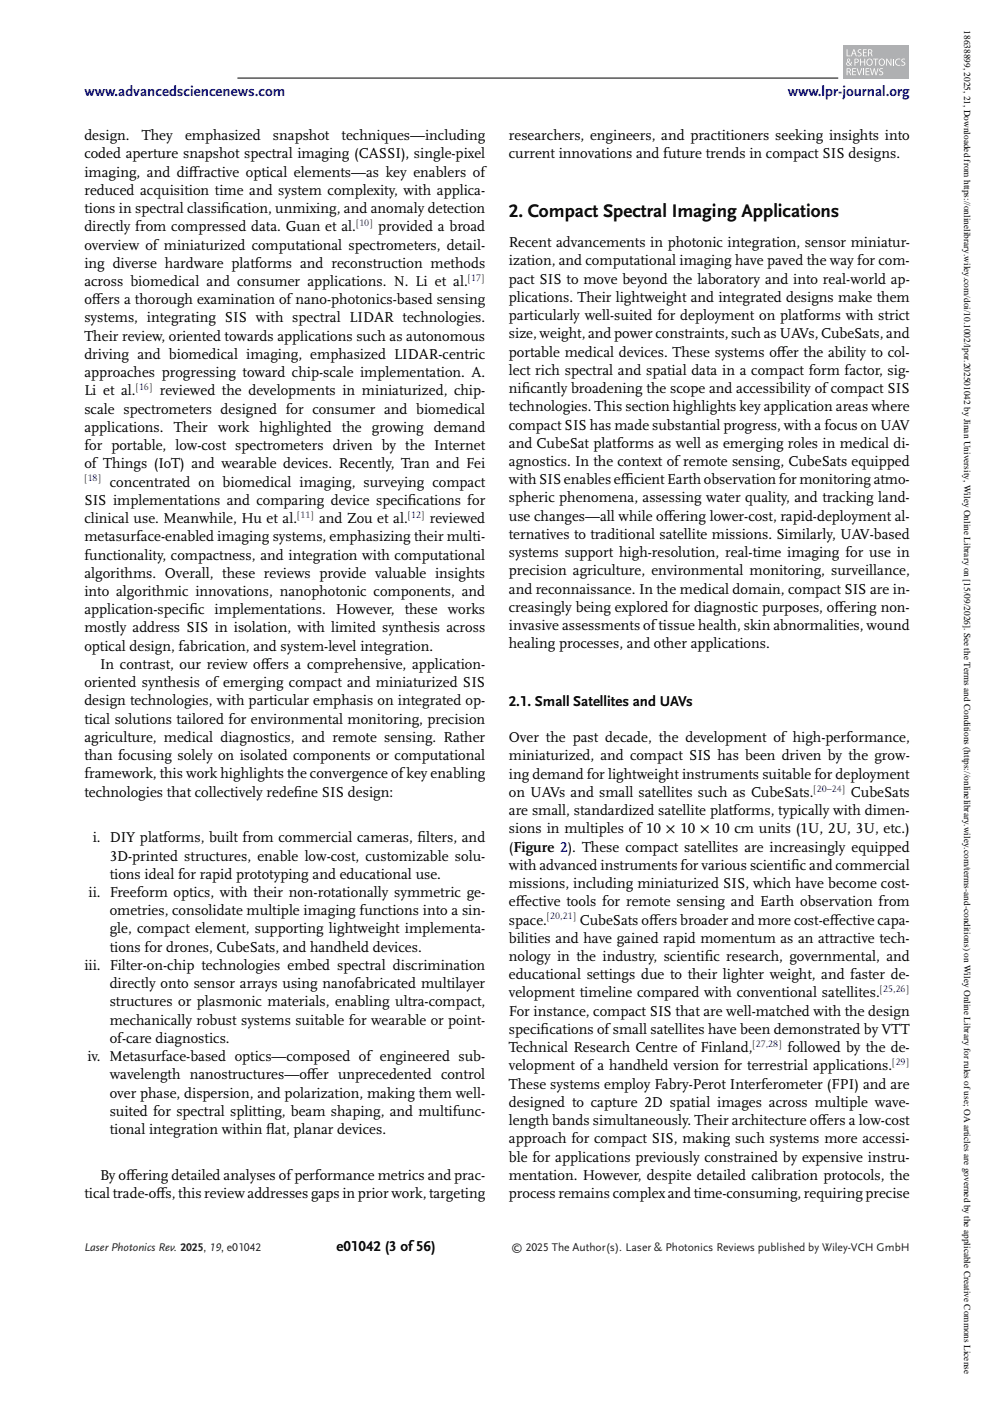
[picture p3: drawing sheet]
<svg xmlns="http://www.w3.org/2000/svg" width="210mm" height="297mm" viewBox="0 0 210 297" stroke-linecap="round" stroke-linejoin="round" font-family="sans-serif">
<defs><g id="words">
<text font-size="4" x="107.9" y="46.1">2. Compact Spectral Imaging Applications</text>
<g font-size="3.2" fill="#00f">
<text x="17.9" y="20.3">www.advancedsciencenews.com</text>
<text x="167" y="20.3">www.lpr-journal.org</text>
</g>
<g font-size="3.2">
<text x="17.9" y="29.7">design.</text>
<text x="30.1" y="29.7">They</text>
<text x="39.2" y="29.7">emphasized</text>
<text x="57.9" y="29.7">snapshot</text>
<text x="72.4" y="29.7">techniques—including</text>
<text x="107.9" y="29.7">researchers, engineers, and practitioners seeking insights into</text>
<text x="17.9" y="33.6">coded aperture snapshot spectral imaging (CASSI), single-pixel</text>
<text x="107.9" y="33.6">current innovations and future trends in compact SIS designs.</text>
<text x="17.9" y="37.4">imaging, and dif</text>
<text x="17.9" y="41.3">reduced acquisition time and system complexity, with applica-</text>
<text x="40.1" y="37.4">fractive optical elements—as key enablers of</text>
<text x="17.9" y="45.2">tions in spectral classif</text>
<text x="46.9" y="45.2">ication, unmixing, and anomaly detection</text>
<text x="17.9" y="52.9">overview of miniaturized computational spectrometers, detail-</text>
<text x="17.9" y="49">directly from compressed data. Guan et al.</text>
<text x="80.2" y="49">provided a broad</text>
<text x="107.9" y="52.4">Recent advancements in photonic integration, sensor miniatur-</text>
<text x="17.9" y="56.8">ing diverse hardware platforms and reconstruction methods</text>
<text x="107.9" y="56.3">ization, and computational imaging have paved the way for com-</text>
<text x="17.9" y="60.6">across biomedical and consumer applications. N. Li et al.</text>
<text x="17.9" y="64.5">of</text>
<text x="19.5" y="64.5">fers a thorough examination ofnano-photonics-based sensing</text>
<text x="107.9" y="60.1">pact SIS to move beyond the laboratory and into real-world ap-</text>
<text x="107.9" y="64">plications. Their lightweight and integrated designs make them</text>
<text x="17.9" y="68.4">systems, integrating SIS with spectral LIDAR technologies.</text>
<text x="107.9" y="67.9">particularly well-suited for deployment on platforms with strict</text>
<text x="107.9" y="71.7">size, weight, and power constraints, such as UAVs, CubeSats, and</text>
<text x="17.9" y="72.2">Their review, oriented towards applications such as autonomous</text>
<text x="17.9" y="76.1">driving and biomedical imaging, emphasized LIDAR-centric</text>
<text x="107.9" y="75.6">portable medical devices. These systems of</text>
<text x="164.7" y="75.6">fer the ability to col-</text>
<text x="17.9" y="80">approaches progressing toward chip-scale implementation. A.</text>
<text x="17.9" y="83.8">Li et al.</text>
<text x="33.9" y="83.8">reviewed the developments in miniaturized, chip-</text>
<text x="107.9" y="79.5">lect rich spectral and spatial data in a compact form factor, sig-</text>
<text x="107.9" y="83.3">nif</text>
<text x="110.6" y="83.3">icantly broadening the scope and accessibility ofcompact SIS</text>
<text x="17.9" y="87.7">scale spectrometers designed for consumer and biomedical</text>
<text x="107.9" y="87.2">technologies. This section highlights key application areas where</text>
<text x="17.9" y="91.6">applications. Their work highlighted the growing demand</text>
<text x="17.9" y="95.4">for portable, low-cost spectrometers driven by the Internet</text>
<text x="107.9" y="91.1">compact SIS has made substantial progress, with a focus on UAV</text>
<text x="107.9" y="94.9">and CubeSat platforms as well as emerging roles in medical di-</text>
<text x="17.9" y="99.3">of Things (IoT) and wearable devices. Recently, Tran and Fei</text>
<text x="107.9" y="98.8">agnostics. In the context ofremote sensing, CubeSats equipped</text>
<text x="17.9" y="107">SIS implementations and comparing device specif</text>
<text x="23.3" y="103.2">concentrated on biomedical imaging, surveying compact</text>
<text x="86.5" y="107">ications for</text>
<text x="107.9" y="102.7">with SIS enables ef</text>
<text x="107.9" y="106.5">spheric phenomena, assessing water quality, and tracking land-</text>
<text x="131.6" y="102.7">f</text>
<text x="131.6" y="102.7">icient Earth observation for monitoring atmo-</text>
<text x="17.9" y="110.9">clinical use. Meanwhile, Hu et al.</text>
<text x="67.6" y="110.9">and Zou et al.</text>
<text x="91.1" y="110.9">reviewed</text>
<text x="107.9" y="110.4">use changes—all while of</text>
<text x="140.7" y="110.4">fering lower-cost, rapid-deployment al-</text>
<text x="17.9" y="114.8">metasurface-enabled imaging systems, emphasizing their multi-</text>
<text x="17.9" y="118.6">functionality, compactness, and integration with computational</text>
<text x="107.9" y="114.3">ternatives to traditional satellite missions. Similarly, UAV-based</text>
<text x="107.9" y="118.1">systems support high-resolution, real-time imaging for use in</text>
<text x="17.9" y="122.5">algorithms. Overall, these reviews provide valuable insights</text>
<text x="107.9" y="122">precision agriculture, environmental monitoring, surveillance,</text>
<text x="107.9" y="125.9">and reconnaissance. In the medical domain, compact SIS are in-</text>
<text x="17.9" y="126.4">into algorithmic innovations, nanophotonic components, and</text>
<text x="17.9" y="130.2">application-specif</text>
<text x="40.2" y="130.2">ic implementations. However, these works</text>
<text x="107.9" y="129.7">creasingly being explored for diagnostic purposes, of</text>
<text x="176.9" y="129.7">fering non-</text>
<text x="17.9" y="134.1">mostly address SIS in isolation, with limited synthesis across</text>
<text x="17.9" y="138">optical design, fabrication, and system-level integration.</text>
<text x="107.9" y="133.6">invasive assessments oftissue health, skin abnormalities, wound</text>
<text x="107.9" y="137.5">healing processes, and other applications.</text>
<text x="21.2" y="141.8">In contrast, our review of</text>
<text x="55.3" y="141.8">fers a comprehensive, application-</text>
<text x="17.9" y="145.7">oriented synthesis of emerging compact and miniaturized SIS</text>
<text x="17.9" y="149.6">design technologies, with particular emphasis on integrated op-</text>
<text x="107.9" y="149.6">2.1. Small Satellites and UAVs</text>
<text x="17.9" y="153.4">tical solutions tailored for environmental monitoring, precision</text>
<text x="17.9" y="157.3">agriculture, medical diagnostics, and remote sensing. Rather</text>
<text x="17.9" y="161.2">than focusing solely on isolated components or computational</text>
<text x="107.9" y="157.4">Over the past decade, the development of high-performance,</text>
<text x="107.9" y="161.2">miniaturized, and compact SIS has been driven by the grow-</text>
<text x="17.9" y="165">framework, this work highlights the convergence ofkey enabling</text>
<text x="107.9" y="165.1">ing demand for lightweight instruments suitable for deployment</text>
<text x="17.9" y="168.9">technologies that collectively redef</text>
<text x="62.3" y="168.9">ine SIS design:</text>
<text x="107.9" y="172.8">are small, standardized satellite platforms, typically with dimen-</text>
<text x="107.9" y="169">on UAVs and small satellites such as CubeSats.</text>
<text x="180.4" y="169">CubeSats</text>
<text x="19.7" y="178.6">i. DIY platforms, built from commercial cameras, f</text>
<text x="88.5" y="178.6">ilters, and</text>
<text x="107.9" y="176.7">sions in multiples of 10 × 10 × 10 cm units (1U, 2U, 3U, etc.)</text>
<text x="23.3" y="182.5">3D-printed structures, enable low-cost, customizable solu-</text>
<text x="107.9" y="180.6">(Figure 2). These compact satellites are increasingly equipped</text>
<text x="107.9" y="184.4">with advanced instruments for various scientif</text>
<text x="167.7" y="184.4">ic and commercial</text>
<text x="18.8" y="190.2">ii. Freeform optics, with their non-rotationally symmetric ge-</text>
<text x="23.3" y="186.3">tions ideal for rapid prototyping and educational use.</text>
<text x="107.9" y="188.3">missions, including miniaturized SIS, which have become cost-</text>
<text x="23.3" y="194.1">ometries, consolidate multiple imaging functions into a sin-</text>
<text x="23.3" y="197.9">gle, compact element, supporting lightweight implementa-</text>
<text x="107.9" y="192.2">ef</text>
<text x="107.9" y="196">space.</text>
<text x="109.3" y="192.2">fective tools for remote sensing and Earth observation from</text>
<text x="122.9" y="196">CubeSats of</text>
<text x="137.6" y="196">fers broader and more cost-ef</text>
<text x="175.9" y="196">fective capa-</text>
<text x="23.3" y="201.8">tions for drones, CubeSats, and handheld devices.</text>
<text x="107.9" y="199.9">bilities and have gained rapid momentum as an attractive tech-</text>
<text x="107.9" y="203.8">nology in the industry, scientif</text>
<text x="149.4" y="203.8">ic research, governmental, and</text>
<text x="17.9" y="205.7">iii. Filter-on-chip technologies embed spectral discrimination</text>
<text x="23.3" y="209.5">directly onto sensor arrays using nanofabricated multilayer</text>
<text x="107.9" y="207.6">educational settings due to their lighter weight, and faster de-</text>
<text x="23.3" y="213.4">structures or plasmonic materials, enabling ultra-compact,</text>
<text x="107.9" y="211.5">velopment timeline compared with conventional satellites.</text>
<text x="107.9" y="215.3">For instance, compact SIS that are well-matched with the design</text>
<text x="23.3" y="217.3">mechanically robust systems suitable for wearable or point-</text>
<text x="23.3" y="221.1">of-care diagnostics.</text>
<text x="107.9" y="219.2">specif</text>
<text x="114.6" y="219.2">ications ofsmall satellites have been demonstrated by VTT</text>
<text x="18.5" y="225">iv. Metasurface-based optics—composed of engineered sub-</text>
<text x="107.9" y="226.9">velopment of a handheld version for terrestrial applications.</text>
<text x="107.9" y="223.1">Technical Research Centre of Finland,</text>
<text x="167" y="223.1">followed by the de-</text>
<text x="23.3" y="228.8">wavelength nanostructures—of</text>
<text x="23.3" y="232.7">over phase, dispersion, and polarization, making them well-</text>
<text x="65.1" y="228.8">fer unprecedented control</text>
<text x="107.9" y="230.8">These systems employ Fabry-Perot Interferometer (FPI) and are</text>
<text x="23.3" y="236.6">suited for spectral splitting, beam shaping, and multifunc-</text>
<text x="107.9" y="234.7">designed to capture 2D spatial images across multiple wave-</text>
<text x="107.9" y="238.5">length bands simultaneously. Their architecture of</text>
<text x="173.3" y="238.5">fers a low-cost</text>
<text x="23.3" y="240.4">tional integration within f</text>
<text x="56.4" y="240.4">lat, planar devices.</text>
<text x="107.9" y="242.4">approach for compact SIS, making such systems more accessi-</text>
<text x="21.2" y="250.1">By of</text>
<text x="26.7" y="250.1">fering detailed analyses ofperformance metrics and prac-</text>
<text x="107.9" y="246.3">ble for applications previously constrained by expensive instru-</text>
<text x="107.9" y="250.1">mentation. However, despite detailed calibration protocols, the</text>
<text x="17.9" y="254">tical trade-of</text>
<text x="33.1" y="254">fs, this review addresses gaps in prior work, targeting</text>
<text x="107.9" y="254">process remains complex and time-consuming, requiring precise</text>
<text x="71.4" y="265.3">e01042 (3 of56)</text>
</g>
<g font-size="2.5" fill="#231f20">
<text x="17.9" y="265.3">Laser Photonics Rev. 2025, 19, e01042</text>
<text x="108.4" y="265.3">© 2025 The Author(s). Laser &amp; Photonics Reviews published by Wiley-VCH GmbH</text>
</g>
<g font-size="2.1" fill="#231f20">
<text x="75.5" y="47.9">[10]</text>
<text x="99.2" y="59.5">[17]</text>
<text x="28.8" y="82.7">[16]</text>
<text x="17.9" y="102.1">[18]</text>
<text x="63" y="109.8">[11]</text>
<text x="86.5" y="109.8">[12]</text>
<text x="172.5" y="167.8">[20–24]</text>
<text x="116" y="194.9">[20,21]</text>
<text x="186.6" y="210.4">[25,26]</text>
<text x="159.5" y="222">[27,28]</text>
<text x="189.2" y="225.8">[29]</text>
</g>
<text font-size="2" x="204.4" y="6.4" transform="rotate(90 204.4 6.4)">18638899, 2025, 21, Downloaded from https://onlinelibrary.wiley.com/doi/10.1002/lpor.202501042 by Jinan University, Wiley Online Library on [15/09/2026]. See the Terms and Conditions (https://onlinelibrary.wiley.com/terms-and-conditions) on Wiley Online Library for rules of use; OA articles are governed by the applicable Creative Commons License</text>
</g></defs>
<path d="M50.3 16.6h127.4" fill="none" stroke="#000" stroke-width=".21"/>
<path d="M178.8 9.5h13.9v7.1h-13.9z" fill="#adaeb2"/>
<g fill="#fff">
<path d="M179.5 10.5h.2v1.3h.6v.1h-.8z"/>
<path d="M181.9 10.6l.4-.2 .3 .1v.2h-.5v.2l.2 .2a.43 .43 0 0 1 .4 .3 .43 .43 0 0 1-.2 .5h-.7l.1-.2 .3 .1 .3-.1v-.3l-.3-.1a.42 .42 0 0 1-.3-.7z"/>
<path d="M183 10.5h.8v.1h-.6v.5h.5v.1h-.5v.6h.6v.1h-.8z"/>
<path d="M182.3 12.4h.2v.7h.7v-.7h.2v1.5h-.2v-.7h-.7v.7h-.2z"/>
<path d="M185.1 12.4h1.1v.2h-.4v1.3h-.2v-1.3h-.5z"/>
<path d="M187.9 12.4h.2l.7 1.3v-1.3h.2v1.5h-.2l-.7-1.2v1.2h-.2z"/>
<path d="M189.3 12.4h.2v1.5h-.2z"/>
<path d="M190 12.6l.5-.2 .4 .1-.1 .1a.61 .61 0 0 0-.8 .6 .61 .61 0 0 0 .9 .5v.2a.78 .78 0 0 1-1-.3 .78 .78 0 0 1 .1-1z"/>
<path d="M191.1 12.6l.5-.2 .3 .1-.1 .1-.5 .1v.2l.3 .2a.43 .43 0 0 1 .3 .3 .43 .43 0 0 1-.2 .5l-.6-.1v-.1l.3 .1 .3-.1v-.3l-.2-.2a.42 .42 0 0 1-.4-.6z"/>
<path d="M180.7 14.5h.8v.1h-.6v.5h.5v.1h-.5v.6h.6v.1h-.8z"/>
<path d="M181.6 14.5h.2l.4 1.2 .4-1.2h.2l-.5 1.4h-.2z"/>
<path d="M183 14.5h.2v1.4h-.2z"/>
<path d="M183.5 14.5h.8v.1h-.6v.5h.6v.1h-.6v.6h.6v.1h-.8z"/>
<path d="M184.5 14.5h.2l.2 1.2 .4-1.2h.2l.3 1.2 .3-1.2h.2l-.5 1.4h-.2l-.2-1.2-.4 1.2h-.2z"/>
<path d="M186.5 14.6l.4-.2 .3 .1v.2h-.6v.2l.3 .2a.43 .43 0 0 1 .4 .4 .43 .43 0 0 1-.3 .4h-.6v-.2l.4 .1 .2-.1v-.3l-.2-.1a.42 .42 0 0 1-.3-.7z"/>
<path d="M181 10.6l-.2 .7h.5zM180.9 10.5h.3l.5 1.4h-.2l-.2-.4h-.5l-.2 .4h-.2z"/>
<path d="M184.2 10.6v.6l.5-.2v-.3zM184 10.5a.52 .52 0 0 1 .7 0 .52 .52 0 0 1 .1 .7h-.1l.3 .7h-.2l-.1-.5-.3-.1h-.2v.6h-.2z"/>
<path d="M179.8 12.6l.1 .4 .2-.3-.2-.2zM179.7 13.3v.5l.5-.1-.4-.5zM179.7 12.5l.5 .1v.3l-.3 .2 .4 .4 .1-.4h.2l-.2 .6 .3 .2-.4-.1a.48 .48 0 0 1-.8 0 .48 .48 0 0 1 .2-.7l-.1-.3z"/>
<path d="M181.4 12.6v.6l.4-.2v-.3zM181.2 12.5a.53 .53 0 0 1 .7 0 .53 .53 0 0 1-.1 .8h-.4v.6h-.2z"/>
<path d="M184.1 12.7a.59 .59 0 0 0-.2 .7 .59 .59 0 0 0 .7 .3 .59 .59 0 0 0 .2-.7 .59 .59 0 0 0-.7-.3zM183.6 13.2a.72 .72 0 0 1 1.4 0 .72 .72 0 0 1-1.4 0z"/>
<path d="M186.7 12.7a.59 .59 0 0 0-.2 .7 .59 .59 0 0 0 .7 .3 .59 .59 0 0 0 .2-.7 .59 .59 0 0 0-.7-.3zM186.2 13.2a.72 .72 0 0 1 1.4 0 .72 .72 0 0 1-1.4 0z"/>
<path d="M179.7 14.6v.6l.5-.2v-.3zM179.5 14.5a.52 .52 0 0 1 .7 0 .52 .52 0 0 1 .1 .7h-.2l.4 .7h-.2l-.2-.5-.2-.1h-.2v.6h-.2z"/>
</g>
<use href="#words"/>
</svg>
